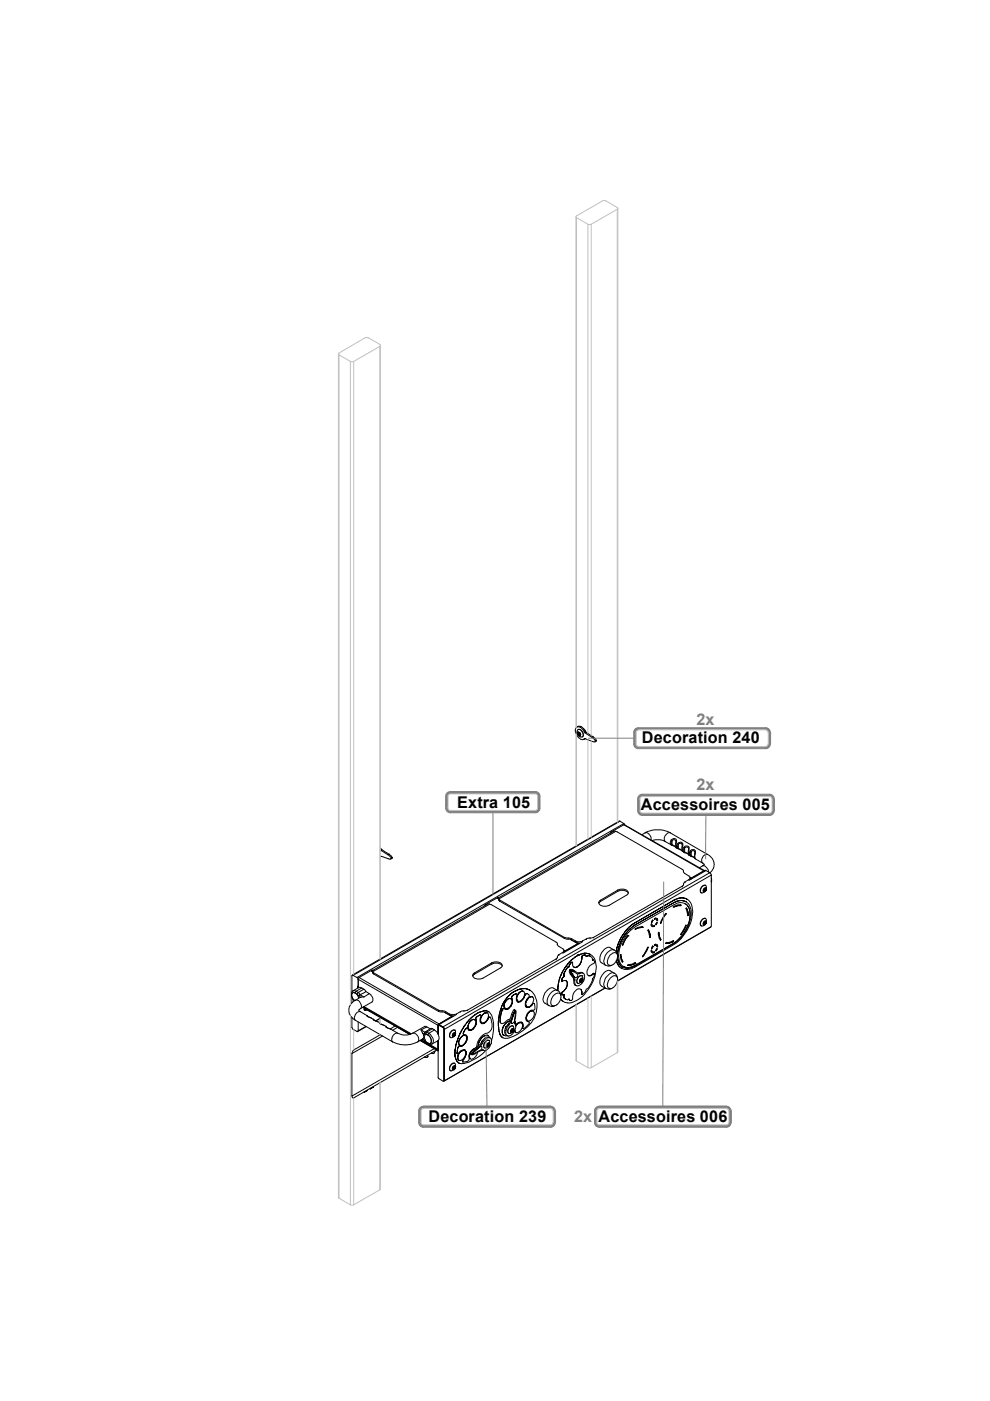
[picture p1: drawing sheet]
<svg xmlns="http://www.w3.org/2000/svg" width="210mm" height="297mm" viewBox="0 0 210 297" stroke-linecap="round" stroke-linejoin="round" font-family="sans-serif">
<defs><g id="words">
<g font-size="3.4" fill="#808080">
<text x="147.7" y="153.7">2x</text>
<text x="147.6" y="167.4">2x</text>
<text x="121.7" y="238">2x</text>
</g>
<g font-size="3.4">
<text x="136.1" y="157.5">Decoration 240</text>
<text x="96.9" y="171.3">Extra 105</text>
<text x="135.9" y="171.8">Accessoires 005</text>
<text x="90.8" y="238">Decoration 239</text>
<text x="126.9" y="238">Accessoires 006</text>
</g>
</g></defs>
<!-- layer: Layer 1 -->
<g fill="none" stroke="#000" stroke-width=".21">
<path d="M122.4 155.4v-.3a.51 .51 0 0 1 .5-.5 .51 .51 0 0 1 .5 .5 .61 .61 0 0 1 .3 .7 .61 .61 0 0 1-.6 .5l-.4-.3M122.4 155.4a.32 .32 0 0 1 .3-.2 .32 .32 0 0 1 .3 .4l.1 .4h-.4M122.4 155.4l.3 .6M122.4 155.4a.37 .37 0 0 1 .5 .1 .37 .37 0 0 1-.1 .5l-.2-.2zM122.5 155.3l.1 .5 .3 .2M122.5 155.3a.41 .41 0 0 1 .4 .2 .41 .41 0 0 1 0 .4h-.1a.45 .45 0 0 1-.3-.6zM122.6 154.7a1.04 1.04 0 0 1 .9 1.5l-.1 .1M122.6 155.5h.1M122.6 155.5v.1M122.6 155.6h.1M122.6 155.6l.1 .1M122.6 155.5l.1 .1"/>
<path d="M122.7 155.8h.1M122.7 155.5h.1M122.7 155.7h.1M122.7 155.6v.1M122.7 155.7v.1M122.7 155.6h.1M122.7 155.7h.2M122.7 155.4h.1M122.7 155.4l.1 .2M122.7 155.4v.1M122.7 155.4v.2M122.7 155.5l.1 .1"/>
<path d="M122.8 155.7h-.1M122.8 155.8h.1M122.8 155.6l.1 .2M122.8 155.8h-.1M122.8 155.7v.1M122.8 155.6l-.1 .2M122.8 155.6l-.1 .1 .1-.1M122.8 155.7h.1M122.8 155.6h.1M122.9 155.8h.1M122.9 155.7v.1M122.9 155.7h.1"/>
<path d="M123 154.2a.82 .82 0 0 0-1 .3 .82 .82 0 0 0 .1 1 1.66 1.66 0 0 0 1.7 1.3l.1-.2M123 154.2l.9 .9M123.2 154h-.6l-.3 .2M123.2 154l-.2 .2M123.2 154l.5 .4 .4 .6M123.8 154.5l.3 .6M123.9 155.1l.1 .3M123.9 156.6h.1M124 155.4l1.5 1M124 156.6l-.2 .2M124.1 155l-.2 .1M124.1 155l.2 .2"/>
<path d="M124.3 155.2l-.3 .2M124.3 155.2l1.5 1.1M125.5 156.4l.7 .7a.65 .65 0 0 1-.9 0l-1.4-.5M125.8 156.3l-.3 .1M125.8 156.3l.6 .7M126.4 157l-.2 .3M126.4 157l-.2 .1 .2-.1M80.6 179.8l.2 .1-.2 .1M80.8 179.9l.2 .2M129.6 176.4l.1 .1M129.6 176.4l-.2 .2M130.6 176.3l14.1 8 .1 .2 .3 .7 1 .5a.41 .41 0 0 1 .2 .4 .41 .41 0 0 1-.3 .4"/>
<path d="M130.6 176.3l-24.9 14.3M130.6 176.3h-.6l-24.5 14.2 .2 .1M131.4 174.1l-56.7 32.6M131.4 174.1l-56.5 32.7M131.4 174.1l.9 .5M132.3 174.9l.1-.1 17 9.8M132.3 174.6l.2 .3M132.3 174.6l-56.6 32.6M132.3 174.9l16.9 9.7M132.3 174.9l-2.7 1.5M136.8 176.6a1.17 1.17 0 0 1 1.2 1.3v.2M136.8 176.6a5.9 5.9 0 0 1 5.3 0"/>
<path d="M136.8 176.6l-.7 .4M138.2 178.2a3.5 3.5 0 0 1 2.8 .2M141 178.4l1.4 .8M142.1 176.6a1.28 1.28 0 0 0-1.3 1.4l.2 .4M142.1 176.6l7.9 4.6M142.3 178.1a.61 .61 0 0 1 .9-.3 .61 .61 0 0 1 .2 .9v1.1M142.3 178.1a.76 .76 0 0 0 0 1M142.3 178.1l.2 .1a.47 .47 0 0 1 .6-.1 .47 .47 0 0 1 .2 .6M142.3 179.1h.2l-.2-.4 .2-.5v.9l.8 .4M142.3 179.1l.1 .1M142.4 179.2l.9 .4M143.3 178.7v.9l.1 .2"/>
<path d="M143.3 178.7h.1M143.3 179.7l.1 .1M143.4 179.8h.1M143.4 179.8l.4 .1M143.7 178.9a.63 .63 0 0 0 0 1M143.7 178.9l.1 .1a.5 .5 0 0 1 .6-.2 .5 .5 0 0 1 .3 .6M143.7 179.9l.1-.1-.2-.4 .2-.4v.8l.8 .5M143.7 179.9h.1M143.7 178.9a.62 .62 0 0 1 .9-.2 .62 .62 0 0 1 .1 .9v.9M143.8 179.9l.8 .4M144.7 179.4l-.1 .9 .2 .2M144.7 179.4h.1"/>
<path d="M145 179.6a.7 .7 0 0 0 0 1.1M145 179.6l.1 .2a.52 .52 0 0 1 .7-.2 .52 .52 0 0 1 .2 .7M145 179.6a.64 .64 0 0 1 1-.1 .64 .64 0 0 1 0 .9v.9M80.6 180.2l.2 .1M80.7 181.5l1.7 .6a.29 .29 0 0 0 .3 .1 .29 .29 0 0 0 .2-.2M80.8 181.5l-.2 .2M80.8 180.3l1.4 .9M81 180.1l-.2 .2M81 180.1l1.5 1M82.2 181.2l.6 .5 .1 .3M82.5 181.1l.7 .7-.3 .3M82.5 181.1l-.3 .1"/>
<path d="M82.9 182l.3-.2-.3 .2M102.9 191.8l.1 .1M102.9 191.8l-.2 .3M103.8 191.7l14.1 8.1 .2 .1 .3 .7 .9 .6a.41 .41 0 0 1 .3 .3 .41 .41 0 0 1-.3 .4M103.8 191.7l-24.8 14.3M103.8 191.7l-.5 .1-24.6 14.1 .3 .1M105.5 190.3h.2M105.5 190.3l.2 .1M105.5 190.3l-2.6 1.5M105.7 190.6l.2 .2M105.7 190.6l.2 .5M105.9 190.8v.3"/>
<path d="M105.9 191.1l13.7 7.8M105.9 190.8l13.7 7.9M119.6 198.9l1.6 .4M119.6 198.7l1.6 .4M119.6 198.7v.2M120.5 198.9v.2M121 199.2l1.6 .9M121.2 199.3l.8 .5M121.2 199.1l.8 .4M121.2 199.1v.2M122 199.8l.8 .1-3.2 1.9M122 199.5a1.49 1.49 0 0 0 1.5 0"/>
<path d="M122 199.5v.3M122.4 199.9l.2 .1M123.4 199.8l-4 2.2M123.5 199.5v.2M124.3 199.1v.1M124.3 199.1l-.8 .4M125.1 198.9v.2M125.9 198.7l-1.6 .4M125.9 198.7v.2M127.3 190.9v.2M127.3 191.1l-.3 .4M131 189l-3.7 2.1"/>
<path d="M131 188.7l-3.7 2.2M131 188.7v.3M131 188.7l.4-.1a1.34 1.34 0 0 1 1.8 .7l-.2 .4-3.8 2.2a1.51 1.51 0 0 1-2.3-.6l.4-.4M131 189a1.73 1.73 0 0 1 2.2 .4M131.3 199.6l-.2 .5zM131.3 199.6l.2-.5-.2 .5M131.8 198.6l-.3 .5zM131.8 198.6l.3-.4-.3 .5M132 198.9l-.8 1.9zM132.3 198.5l-.3 .4 .3-.4M132.4 197.7l-.3 .5zM132.7 197.3l-.3 .4z"/>
<path d="M133 196.9l-.3 .4zM133.1 198.3l.1 .1-.1-.1M133.1 198.3l-1.1 2M133.2 198.4l-.7 .9-.4 1M133.2 198.4h.1M133.2 198.4l-1.2 1.9M133.2 197.3l-.9 1.2zM133.4 196.5l-.4 .4M133.4 196.5l.5-.3zM133.5 196.5l-.4 .4M133.5 197l.8-.7zM133.5 197l-.3 .3 .4-.3"/>
<path d="M133.8 196.2l.4-.3-.3 .3M134.2 195.9l.4-.2zM134.3 196.3l.3-.2zM134.6 196.1l8.3-4.7-8.3 4.7M134.6 195.7l8.3-4.8zM136.2 196.6h-.5l-1 .4M136.2 196.6h.1M136.3 196.5l-1 .1-.6 .3v.2l.8-.4 .7-.1M136.3 196.5l-.1 .1 .1-.1M137.4 197.2l.3 .4 .2 1.1v-.6l-.4-.9-.1 .1 .3 1.5M137.9 198.7l-.2 .1 .2-.1M138.1 195.5h.1z"/>
<path d="M138.1 195.9l.1 .2v-.2h-.2l.1 .4M138.2 196.1l-.1 .2 .1-.2M138.4 195.1v.1zM138.4 195.1l-.3 .4M138.4 195.1l-.2 .4 .2-.3M138.7 196.2v.2M138.7 196.4l-.3 .1 .3-.1M138.7 196.4v-.2l-.3 .1v.2M139 194.8h.1M139.1 194.6l-.1 .2 .1-.1h-.2l-.2 .2 .3-.1-.3 .1M139.3 194.8l-.1 .1 .1 .3 .1-.1-.1 .1M139.3 195.6l-.2 .2v.3"/>
<path d="M139.3 195.6l-.2 .5zM139.4 195.1l-.1-.3 .1 .3M139.7 197.7l-.1 .4 .4 1.3 .1-.2-.1 .1M140 195.7h.1zM140.1 199.2l-.4-1.5 .2 1.1 .2 .4M141.2 193.7l-1.2 2M141.2 193.7v.1zM141.2 193.7l-1.1 2M141.2 193.8l-.8 1.2-.3 .7M142.7 192.4l.8-.3 .8-.1h-.5zM142.7 199.4l-.7 .4h-.8v.2M142.7 199.4v.2z"/>
<path d="M142.7 199.6l-.8 .3-.7 .1h.5l1-.4M142.9 191.4l.3-.2zM142.9 190.9l.3-.2zM143.1 199.8l-8.4 4.9M143.5 191.1l.4-.1-.7 .2M143.5 191.1l-.4 .1M143.6 190.5l-.4 .2M143.9 191l.4-.1zM144 190.4l-.8 .3M144.2 190.9h.4h-.3M144.3 192h.1M144.3 191.8v.2v-.2"/>
<path d="M144.3 191.8l-1.3 .3-.3 .3M144.3 190.4l-.7 .1M144.4 190.4h.3h-.7M144.6 190.9l.3 .1zM144.7 180.5h.1M144.7 187.9l-18.8 10.8M144.7 187.9v.2M144.7 190.4h.3zM144.8 180.5l.3 .3M144.8 191l.4 .1-.3-.1M144.9 184.7v.2M144.9 187.5v.1"/>
<path d="M145 180.7l.2-.1-.2-.5 .2-.3v.8l.7 .4M145 190.4l.4 .1zM145 180.7l.1 .1M145.1 180.8l.9 .4M145.2 187l-.5 .9M145.2 187v.2M145.3 191.6l.2 .2M145.3 191.6a3.2 3.2 0 0 1 .9 3.6l-.1 .4a7.8 7.8 0 0 1-3.3 4.4l-8.1 4.6a2.48 2.48 0 0 1-2.5 .3M145.3 191.6a2.3 2.3 0 0 0-2.4 .2l-8.3 4.8a7.4 7.4 0 0 0-3.3 6.8l.3 .9 .8 .7M145.5 192.5l.2 .5 .2 1.1v-.9l-.4-.7-.1 .1 .4 1.6M145.5 196.2l-1.2 2 .7-1 .5-1-.1-.1-1.1 2.1M145.5 191.2l-.3-.1a3.1 3.1 0 0 1 1.3 3.4 8.6 8.6 0 0 1-3.6 5.6l-8.3 4.8a2.32 2.32 0 0 1-3.2-.4l.6 .6"/>
<path d="M145.5 197a8.6 8.6 0 0 1-2.3 2.8M145.5 191.8l.4 .4M145.7 190.7l-.3-.2a2.82 2.82 0 0 1 1.4 3.3 9 9 0 0 1-3.9 6.5l-8.3 4.8a2.83 2.83 0 0 1-3.1 0l.3 .2M145.8 194.2l.1-.1zM145.9 192.2a4.7 4.7 0 0 1 0 3.9M145.9 196.1l-.4 .8M146 180.3l-.1 .7 .2 .3M146 180.3h.1M146 181.2l.1 .1M146 181.3h.1M146 186.5l-.8 .5M146 186.5v.2"/>
<path d="M146.1 181.3l.4 .2M146.3 186.4h.1M146.3 186.1v.3M146.3 186l.3 .2M146.4 180.4l.2 .2a.44 .44 0 0 1 .6-.2 .44 .44 0 0 1 .1 .6M146.4 180.4a.66 .66 0 0 0 .1 1.1l-.1-.7 .2-.2v.8l.7 .4M146.4 181.5h.1M146.4 180.4a.58 .58 0 0 1 .8-.2 .58 .58 0 0 1 .1 .8M146.5 181.5l.8 .4M146.6 186.2l-.2 .1M147.3 181v.8l.1 .3M147.4 181v1"/>
<path d="M147.4 182h.1M147.4 182v.1M147.4 182.1l1.6 .9M149 183l.3 .3M149 183.6l-.7 .4M149 183.6a1.41 1.41 0 0 1 1.2 1.3M149.2 195.6l.3-.2a.3 .3 0 0 1 .1 .4 .3 .3 0 0 1-.4 .1zM149.2 184.6h.2M149.2 184.6l-2.6 1.6M149.3 188.6l.1 .1M149.3 195.6l.1 .2M149.3 195.6h.1"/>
<path d="M149.3 188.6h.1M149.3 188.9h.1M149.3 195.9h.1M149.3 195.6l.1 .1M149.3 188.5l.2-.2a.35 .35 0 0 1 .1 .5 .35 .35 0 0 1-.4 .2zM149.3 188.8h.1M149.3 183.2l-.3 .4M149.3 188.8v.1M149.3 188.5l.1-.2a.27 .27 0 0 1 .3 .2 .27 .27 0 0 1-.1 .3l-.4 .2-.1-.2zM149.3 195.4l.1-.1a.34 .34 0 0 1 .2 .5 .34 .34 0 0 1-.5 .1zM149.3 188.7v.1M149.3 188.6v.1"/>
<path d="M149.3 195.8h.1M149.3 195.6v.1M149.4 188.7h.1M149.4 188.6l.1 .1zM149.4 188.6v.1M149.4 188.6h.1M149.4 188.8h.1M149.4 188.6l.1 .2M149.4 188.8l-.1 .1M149.4 195.8h.1M149.4 195.6l.1 .2zM149.4 195.7v.1"/>
<path d="M149.4 195.8l-.1 .1M149.4 195.6h.1M149.4 195.7h.1M149.4 195.7l.1 .1M149.4 188.6v.2M149.4 188.7l-.1 .1M149.4 188.8h-.1M149.4 188.6h-.1M149.4 188.8v.1M149.4 195.8v.1M149.4 188.5v.1M149.4 188.6l.1 .2z"/>
<path d="M149.4 188.6h.1zM149.4 195.7l.1 .1-.1-.1M149.4 195.6h.1zM149.4 195.6v.1M149.5 188.7h.1M149.5 195.7h.1M149.5 188.6h-.1M149.5 195.6h-.1M149.5 188.6h.1M149.5 195.6h.1M149.5 188.5h.1M149.5 188.5v.1"/>
<path d="M149.5 188.6v.1M149.5 188.8h.1M149.5 195.4v.1M149.5 195.5h.1M149.5 195.5v.1M149.5 195.6v.2M149.5 195.8h.1M149.5 195.4h.1M149.5 188.7v.1M149.5 188.5h-.1M149.5 188.5l-.1 .1M149.5 195.5l-.1 .1"/>
<path d="M149.6 187.8a.96 .96 0 0 0-.9 .4 .96 .96 0 0 0 0 1.1M149.6 194.7a1.04 1.04 0 0 0-.9 1.6M149.7 184.6l-3.5 2M149.7 184.6l.8 .4-56.6 32.7-.8-.5 3.5-2M149.7 188.3l-.1 .5-.4 .2M149.7 195.4l-.1 .5-.4 .2M149.7 184.6l-.2-.1-3.2 1.9M149.8 188.5l-.1-.1a.39 .39 0 0 0-.5-.1 .39 .39 0 0 0-.1 .5l.1 .4 .2-.1M149.8 188.5v-.4a.49 .49 0 0 0-.4-.4 .49 .49 0 0 0-.6 .3 .9 .9 0 0 0 0 1.3l.6-.2M149.8 188.5l-.4 .6M149.8 195.5a.32 .32 0 0 0-.4-.3 .32 .32 0 0 0-.2 .4l-.1 .5h.3M149.8 195.5v-.3a.48 .48 0 0 0-.4-.5 .48 .48 0 0 0-.6 .4 .84 .84 0 0 0 0 1.2l.6-.2"/>
<path d="M149.8 195.5l-.4 .6M150 181.2a1.22 1.22 0 0 0-1 1.8M150 181.2a2.3 2.3 0 0 1 .5 3.9M150.5 185l.3 .5M150.7 196.5l-19.8 11.5M150.8 186.5v.4M150.8 186.1v1M74.6 215.8v2.1l.3 .3 .9 .5 .1-.1M74.6 211.6v1M74.8 210.1a1.43 1.43 0 0 0 .3 2.1M74.8 210.1l.7 .1M74.9 206.8l-.3 .1v3.4"/>
<path d="M74.9 206.8l.8 .4M75.3 210.6a.55 .55 0 0 0-.7 .1 .55 .55 0 0 0 0 .7l.6 .7-.1-.1a1.12 1.12 0 0 1-.3-1.5 1.14 1.14 0 0 1 1.2 1.1M75.3 210.6l.5 .2M75.4 212.1a1.22 1.22 0 0 1 1.2 1.6l-.2 .2M75.4 212.1a2.32 2.32 0 0 0-1.4 2.1 2.32 2.32 0 0 0 1.4 2.1M75.4 216.3l7.8 4.6M75.5 210.2l-.2 .4M75.7 207.2l.2 .4M75.8 210.6a.34 .34 0 0 1 .5 .1 .34 .34 0 0 1-.3 .5l-.2-.4zM75.9 207.6v1.8M75.9 216.6v2M75.9 207.6l17 9.8"/>
<path d="M76 209.4l-1.2 .7M76 209.4l.7 .1M76 209.4v-.2l-.2-.1v.4M76 211.2l.4 .2M76.1 207.2l17 9.9M76.1 207.2l-.2 .4M76.3 210.9l.9 .5M76.4 211.4h.1M76.4 214.5a1.22 1.22 0 0 0-1 1.8M76.4 213.9h-.1a.25 .25 0 0 0-.2 .3 .25 .25 0 0 0 .2 .2l.1 .1M76.4 211.4l-1 .7M76.4 214.5l1.4 .8"/>
<path d="M76.7 209.5l.5 .2-1.3 .7-.4-.2M76.7 209.5l-1.2 .7M76.9 213.6l10 5.7M77 213.5l9.9 5.8-2.6-1.5-1.1 .6M77 213.5l10.1 5.8M77.2 211.4h-.8M77.2 209.7l.4 .5-1.2 .7M77.2 213.4l10 5.8M77.2 214h.1M77.3 213.8l-.1 .2M77.3 214h.1M77.3 213.9a.23 .23 0 0 0 .1 .3 .23 .23 0 0 0 .3-.2l-.2 .2-.3-.2"/>
<path d="M77.5 213.9h.1M77.5 214h-.1M77.5 214v.1M77.5 213.9l-.2 .1M77.5 214h.1M77.5 213.9v.1M77.5 214.1h.1M77.6 214h.1M77.6 210.2l.7 .5-1.1 .7M77.6 217.6l-1.7 1M77.6 214l-.1 .1M77.7 217.7l-1.8 1"/>
<path d="M77.8 215.3l.2 .3 .7 .3M77.8 215.3l.1 .2M77.9 215.4l.8 .5M77.9 215.4h.1M78.3 210.7l.3 .2a1.19 1.19 0 0 1 .3 1.6l-2.5 1.4M78.7 215.9l.4 .2M78.8 205.7h.2M78.8 205.7l.1 .1M78.8 205.7l-2.7 1.5M79 205.7h.1M79 206l.2 .5M79 206l.2 .2"/>
<path d="M79.1 216.1l.2 .2 .8 .3M79.1 216.1l.1 .2v-.2M79.2 216.2l.9 .4M79.2 206.2v.3M79.2 206.5l13.8 7.9M79.2 206.2l13.8 8M80.1 216.6l.4 .2M80.5 216.8v.2l1 .4M80.5 216.8l.1 .2v-.1M80.6 217l.9 .4M80.6 219.4l-5.6 3.2-.4 .8M80.7 215.8l-1.1 .7"/>
<path d="M80.8 215.8l-1.1 .7M81.2 219.6l-6.6 3.8v9l17.5-10.1-2.9-1.7 3.7 2.1M81.5 217.4l.4 .2M81.9 217.6v.3l.9 .3M81.9 217.6l.1 .2M81.9 217.8l.9 .4M82.8 218.2l1.5 .9M83.8 217.5l-1.1 .7M84.3 219.1a1.22 1.22 0 0 0-1.1 1.8M84.3 219.1a3.5 3.5 0 0 0 3.2 0M87.5 219.1a1.22 1.22 0 0 1 1.1 1.8M89.3 218.4l.3 .7"/>
<path d="M89.3 218.4l.8 .5M89.6 219.1a.84 .84 0 0 1 0 1.2M89.6 219.1l.4 .2M90.1 219.4a1.06 1.06 0 0 1 1.3 1.3 .51 .51 0 0 1-.3 .6 .51 .51 0 0 1-.6-.3l-.3-.3a1.19 1.19 0 0 1-.1-1.3zM90.2 218.8h.3M90.2 218.8l-.2 .1v.4M90.3 219.2l-.1-.1-.2 .2M90.3 219.2l.4 .2M90.5 217.7l-.5-.1-2.5 1.5M90.5 218.8l-.2 .4M90.5 217.7l-1.2 .7M90.5 217.7l.7 .4"/>
<path d="M91.7 218.1l-.4-.1-1.1 .8M91.7 218.1l.4 .3-1.2 .7-.4-.3M91.7 218.1l-1.2 .7M92.1 218.4l.2 .1a1.84 1.84 0 0 1 .6 2.1l-1.3 .7M92.9 217.4l.2-.1 .9 .6 .2 .2v11.1l-.2 .1-1.1-.8v-7.9M92.9 217.4v1.9M93 219.4v-2.1l1.1 .7v11.1l.1 .1M93 214.4l1.5 .3M93 214.2l1.5 .3M93 214.2v.2M93.1 217.2l-.3 .1v1.8M93.1 217.1l-.1 .1"/>
<path d="M93.7 214.3v.3M93.9 217.7l.3 .5M94.2 214.6l1.6 .9M94.5 214.7l.8 .5M94.5 214.5l.8 .5M94.5 214.5v.2M95.3 215.2l.8 .2-3.2 1.8M95.3 215l.5 .1 1-.1M95.3 215v.2M95.6 215.3l.3 .2h-.1M95.8 215.5l-2.7 1.6M96.1 219.6h.1"/>
<path d="M96.1 219.1l.2-.1a.37 .37 0 0 1 .1 .5 .37 .37 0 0 1-.5 .1zM96.1 219.4h.1M96.1 219.3v.1M96.1 219.3h.1M96.1 219.3h.2M96.1 219.4v.2M96.1 219.3l.1 .1M96.2 219.3v.1M96.2 219.4l.1 .1-.2-.1M96.2 219.4h-.1M96.2 219.4h.2zM96.2 219.3l.2 .1z"/>
<path d="M96.2 219.4l-.1 .2M96.2 219.3h.1M96.2 219.4h.1M96.2 219.4l.1 .1M96.2 219.1l.2-.1a.34 .34 0 0 1 .1 .5 .34 .34 0 0 1-.5 .1zM96.3 219.4h.1M96.3 219.5h.1M96.3 219.3h.1M96.3 219.5l-.2 .1M96.3 219.3v.1M96.3 219.3v.1l-.1-.1M96.3 219.3h-.1"/>
<path d="M96.3 219.1h.1M96.3 219.3l.1 .1M96.3 219.1v.2M96.4 218.4a1.02 1.02 0 0 0-.9 1.6M96.4 218.4h.1M96.4 219.1h.1M96.4 219.1v.1M96.4 219.4h.1M96.4 219.4l-.1 .1M96.4 219.2h.1M96.4 219.2l-.1 .1M96.5 219.1v.4l-.4 .3"/>
<path d="M96.6 219.2v-.1a.44 .44 0 0 0-.6 .1 .44 .44 0 0 0 .1 .6h.2M96.6 219.2v-.4a.45 .45 0 0 0-.4-.5 .45 .45 0 0 0-.5 .4 .71 .71 0 0 0-.4 .7 .71 .71 0 0 0 .4 .6l.6-.2M96.6 219.2l-.3 .6M96.8 215v.1M97.3 219.6l-.1 .5zM97.6 214.5v.1M97.6 214.5l-.8 .5M97.7 219.9l.2-.1-.2 .1M97.7 218.7l-.4 .9 .2-.5M97.8 218.6l-.2 .5M97.9 219.8h.1M97.9 218.5l-.1 .2"/>
<path d="M97.9 219.8l.1-.2-.1 .2M97.9 218.5v.1M98 219.6h.2h-.2M98.1 218.1l-.2 .4zM98.2 219.6h.1M98.2 219.1v.2zM98.2 218.9v.2M98.2 219.6l.2-.1zM98.3 219.5h.2h-.1M98.3 219.4l-.1-.1 .2 .1h.3M98.3 218.9l-.1 .2M98.3 218.9h.1"/>
<path d="M98.3 218.8l.3-.5-.3 .6M98.4 217.6l-.3 .5 .3-.4M98.4 214.3v.2M98.5 219.5h.1M98.5 219.5l.1 .1zM98.6 219.5h.1M98.6 219.5v.1M98.7 218.2l-.1 .1zM98.7 219.6a1.37 1.37 0 0 1-.7 2l-.5 .1M98.7 218.2h.1M98.7 217.2l-.3 .5zM98.8 218.1l.1-.1-.1 .1"/>
<path d="M98.9 219.5l-.2-.1 .2 .1M98.9 219.7l.1 .1zM98.9 219.7v-.2l.1 .2M98.9 218h.2h-.2M99 219.9v.6M99 219.9l.1 .3M99.1 218l.3 .4h.4l-.2 .1M99.1 219.9h.1M99.1 216.7l-.4 .5zM99.1 214.2l-1.5 .3M99.1 214.2v.1M99.2 217.8l.1 .1z"/>
<path d="M99.2 217.6l.1 .2M99.2 217.7v.1M99.3 218v.2M99.3 218h.1M99.3 217.4v.3M99.3 217.5v-.3v.4M99.3 218.2h.1M99.3 218v.1M99.3 217.2l.1-.2-.1 .2M99.4 218.2h.1M99.4 217l.1-.2-.1 .2M99.4 218.4h.2"/>
<path d="M99.4 216.3l-.3 .4zM99.6 216.6l-.1 .2 .1-.2M99.8 216.5l-.1 .1zM99.8 216.5l.1-.2-.1 .2M99.8 218.4h.2h-.2M99.8 215.9l-.4 .4zM99.8 215.9l.4-.4zM99.9 216.3l.2-.1-.2 .1M100 218.4l.1-.1-.1 .1M100.1 216.2l.2-.1-.2 .1M100.3 218.2l-.2 .1zM100.3 218.2l.2-.2-.2 .2"/>
<path d="M100.4 216.1h-.1h.2M100.5 216.1l.1 .1M100.5 218h.1M100.6 217.9h.1M100.5 217.9l.1-.2v.2M100.6 216.1v.1M100.6 206.3v.3M100.6 206.6l-.3 .3M100.6 217.7l.2-.2-.2 .2M100.6 215.2l.4-.3zM100.6 215.3l-.4 .3M100.6 215.2l-.4 .3"/>
<path d="M100.7 216.2a1.48 1.48 0 0 1-1.2 2.1l-.1-.1M100.9 216.2h.1M100.8 215.9v.2zM100.8 216.2h.1M100.8 216.2v-.1v.1M100.8 215.9l.2-.2-.1 .2M100.9 217.2l-.1 .3zM100.9 217.2l.1-.1-.1 .2M101 217.1h.1M101 216.9v.1zM101 216.6v.3M101 216.6l-.1-.3 .1 .7"/>
<path d="M101.1 215.6l.4-.3-.3 .3M101.2 215.5l-.2 .2v-.1M101.5 215.3l.3-.1zM101.7 215.2h.1M101.8 214.6l-.8 .3 .4-.2M101.8 214.6l.4-.2zM101.9 214.6l-.5 .1M101.9 216.5v.1zM101.9 216.1v.2zM101.9 216.5v-.2v.2M101.9 216.3h.1M101.9 216.1h.1"/>
<path d="M101.9 215.2l.1 .1-.1 .3a1.12 1.12 0 0 0 .2 1.4h-.1M101.9 216v-.2v.2M101.9 215.8h.1M102 215.6h.1M102 216.7l.1 .1zM102 216.7l-.1-.1 .1 .2M102 215.6v.2zM102 215.6l.1-.2-.1 .2M102.2 217h.1M102.1 215.4h.1M102.2 215.4v-.1v.1M102.2 217h.2"/>
<path d="M102.2 215.3h.1M102.4 215.1l-.1 .1 .3-.3-.2 .2M102.4 219.8l.2-.2zM102.6 214.9l.1-.1-.1 .1M102.6 216.9l-.4 .1M102.6 214.3l-.4 .1 .7-.1M102.7 216.9l.1-.1zM102.7 214.8h.1M102.7 216.9l-.3 .1M102.8 216.8l.2-.1zM102.8 219.6h-.2M102.8 214.8h.1"/>
<path d="M102.9 214.7l-.2 .1M102.9 219.6l.2-.1-.5 .2M102.9 214.7h.2l-.3 .1M102.9 216.7l.3-.2-.2 .2M102.9 214.3l.4 .1zM103 214.3l-.4 .1M103.1 219.5h.2zM103.1 214.7h.1h-.1M103.2 214.7h.1h-.1M103.2 216.5l.2-.3-.2 .3M103.3 219.5h.1h-.1M103.3 214.7a1.36 1.36 0 0 1-.4 1.9l-.5 .3-.3-.1"/>
<path d="M103.3 214.4l.3 .1zM103.4 219.6l.4 .4M103.4 216v.2zM103.4 216h.1M103.5 215.9h.1M103.5 215.9l.1-.1-.1 .1M103.6 215.8l.2-.1-.2 .1M103.6 214.6v-.1a2.91 2.91 0 0 1 1 2.5v1.2l-.4 2.4M103.8 215.7l.1-.1-.1 .1M103.9 215.6a2.77 2.77 0 0 1-.1 3.1l-.2 .2a3.8 3.8 0 0 0-2.6 3.1 2.27 2.27 0 0 0-1.5 2.4v.1a.63 .63 0 0 1-.6 .6h-.8M104.3 204.4a1.73 1.73 0 0 1 2.2 .4M104.3 204.4l-3.7 2.2"/>
<path d="M104.3 204.1l-3.7 2.2M104.3 204.1v.3M104.3 204.1l.3-.1a1.34 1.34 0 0 1 1.9 .8l-.3 .4-3.8 2.2a1.51 1.51 0 0 1-2.2-.7l.4-.4M105.7 217v.5zM105.7 216.6v.4zM105.7 216.1v.5zM105.7 217.9l.2 .8M105.7 217.9v-.4l.1 .8M105.7 218.3l.1 .4M105.8 218.7l.1 .3zM105.8 215.7l-.1 .4zM105.9 215.2l-.1 .5z"/>
<path d="M105.9 219l.1 .3zM105.9 214.7v.5zM106 216.5v.1zM106 219.3h.1M106 216.5v-.7v.7M106 219.4h.1M106 214.3l-.1 .4M106.1 219.6l.2 .2zM106.1 219.6l-.1-.2 .2 .2M106.1 216.8l-.1-.2 .2 .3M106.1 215.8l.1-.6-.1 .7M106.1 214.3l.1-.4-.2 .8"/>
<path d="M106.2 215.2l.1-.5-.1 .5M106.3 219.8l.1 .1zM106.3 214.7l.1-.4-.1 .4M106.4 213.4l-.2 .5zM106.4 214.1v.2zM106.5 214.2h.1M106.4 214.1h.1M106.5 218.4l.2 1zM106.6 213l-.2 .4zM106.6 218l-.1 .4 .1-.4M106.6 213.9l-.1 .2zM106.6 219.4l.1 .1v-.1"/>
<path d="M106.7 217.7l-.1 .3 .1-.2M106.7 213.9l.1-.1-.2 .2M106.7 213.8l-.1 .1M106.7 219.4v.1M106.7 212.6l-.1 .4zM106.7 212.5v.1zM106.7 212.5l.2-.1-.1 .1M106.8 217.5l-.1 .3zM106.9 213.5v.1zM106.9 213.3v.2M106.9 219.5l.5 .1M106.9 213.3h.1"/>
<path d="M106.9 213.2v.1M106.9 213v.1M106.9 217.4v.1M107 213.7h.1M106.9 213.7h.1M106.9 213.8h-.1l.5 .2-.2-.1M107.1 218.4l.2 .2M107.1 217.2l-.2 .3zM107.1 213.8h.1M107.1 218.4l-.1 .2a.91 .91 0 0 0 .5 1M107.1 212.5l-.2 .6zM107.1 212l-.2 .4z"/>
<path d="M107.1 212l.3-.4-.3 .5M107.3 217.7v.1M107.3 212.2l.1-.1zM107.3 212.2l-.2 .3 .2-.2M107.3 214h.1h-.1M107.3 216.9l.2-.2zM107.3 216.9l-.2 .3 .2-.3M107.4 219.6h.1M107.4 214l.2-.1-.2 .1M107.6 217.4l-.5 .7M107.6 211.9l.2-.1zM107.6 211.9l-.2 .2 .2-.2"/>
<path d="M107.7 213.9h.1M107.7 217.2l.2 .1M107.7 217.2l-.5 .7-.1 .5M107.8 216.5h.2zM107.8 216.5l-.3 .2 .3-.1M107.8 213.9l.2-.2-.2 .2M107.8 211.2l-.4 .4zM107.8 211.2l.4-.4zM107.9 217l.2 .1M107.9 217.3l-.6 1.3M107.9 217l-.2 .2M107.9 211.7h.3z"/>
<path d="M107.9 211.7l-.1 .1h.1M108 216.5h.1M108 213.7l.3-.4-.3 .4M108.1 217.1l-.2 .2M108.1 216.1l-.7 .3a1.15 1.15 0 0 1-1.2 .5l-.2-.1M108.2 210.8l.4-.3zM108.3 213.3h.1M108.3 211.7v.1M108.3 211.8v-.1a1.35 1.35 0 0 1-.5 2l-.2 .2-.5-.2M108.3 213.3l.2-.3-.2 .3M108.3 213.2v.1M108.4 218.4l.2-.2a.3 .3 0 0 1 .2 .4 .3 .3 0 0 1-.5 .1z"/>
<path d="M108.4 218.6h.1M108.5 216.5h.1M108.4 216.5l.1-.3v.3M108.4 216.8v.1zM108.4 216.6v.2zM108.4 216.6h.1M108.5 218.2l.2-.1a.36 .36 0 0 1 .1 .5 .36 .36 0 0 1-.5 .1zM108.5 218.5v.2M108.5 211.4v.2zM108.5 218.5l-.1 .1M108.5 218.5h.1M108.5 218.5l.1 .1-.1-.1"/>
<path d="M108.5 218.5v.1M108.5 213l.1-.2-.1 .2M108.5 211.7v-.1v.1M108.5 211.4l.1-.2-.1 .2M108.5 218.4h.1M108.5 218.6h.1M108.5 218.4h.3M108.5 218.4l.1 .2-.1-.1M108.5 218.7h.1M108.5 211.8h.1M108.5 211.7h.1M108.5 218.4v.1"/>
<path d="M108.5 218.6v.1M108.5 215.1h.2M108.5 215.1l-.6 1.9M108.6 218.6h.1M108.6 218.4h.1M108.6 218.7h.1M108.6 218.3h.1M108.6 218.4h.2M108.6 212.8v-.3v.3M108.6 218.3v.1M108.6 218.7h-.1M108.6 218.3l-.1 .1"/>
<path d="M108.6 218.6l-.1 .1M108.6 210.5l.4-.3zM108.6 215.9l-.1 .3zM108.6 215.9h.1M108.6 211.9v.4M108.6 211.1v.1zM108.6 218.2h.1M108.6 218.6v.1M108.6 218.2v.2M108.6 218.5h.1M108.6 215.8h.1M108.6 212.3v.2z"/>
<path d="M108.6 211.9l-.1-.1 .1 .4M108.6 211.1l.3-.2-.2 .2M108.6 218.2v.1M108.7 218.5h.1M108.7 215.1l-.6 2M108.7 215.4v.2zM108.7 215.4l.1-.1v.1M108.7 218.4h.1M108.7 215.1l.2-.5a.31 .31 0 0 1 .2-.3 .31 .31 0 0 1 .3 .1l-.3 2.5a1.98 1.98 0 0 1-1.3 2.8l-.4-.2-.1-.2v-.7M108.7 215.6l-.1 .2zM108.8 217.5a1.04 1.04 0 0 0-1 1.6h.1M108.8 218.4h.1"/>
<path d="M108.8 218.4v.1M108.8 218.5l-.2 .1M108.8 215.3h.1M108.8 215.2h.1M108.8 218.2v.5l-.3 .2M108.9 215l-.1 .1zM108.9 210.9l.4-.2-.4 .2M109 214.7l-.1 .3zM109 214.7l.1-.1-.1 .2M109 210.2l.4-.2-.4 .2M109 218.3a.32 .32 0 0 0-.4-.3 .32 .32 0 0 0-.3 .4v.5h.3M109 218.3v-.3a.48 .48 0 0 0-.4-.5 .48 .48 0 0 0-.6 .4 .84 .84 0 0 0-.1 1.2l.7-.2"/>
<path d="M109 218.3l-.4 .6M109 214.1l-.2 .1-.3 .9M109 214.1l.2 .1-.2-.1M109 214.1l.3 .1M109.1 214.6h.1M109.1 218.6h.1M109.2 214.5h.1M109.2 218.7h.1M109.2 218.6v.1M109.3 217h.1M109.2 214.5v1.2a1.21 1.21 0 0 1-.6 1.3l-.2-.1 .1 .1M109.2 218.8h.1"/>
<path d="M109.2 218.7v.1M109.2 216.8l.1 .2zM109.2 216.7v-.2v.4M109.2 216.6v.2M109.2 216.9v.1M109.3 218.9h.1M109.3 217.1h.1M109.3 210.7h.1M109.3 217.5v.1M109.4 210.7h.1M109.4 217.4l-.1 .1 .2-.1M109.4 210l.4-.1z"/>
<path d="M109.5 210.7l.1 .4a.9 .9 0 0 0 .3 1.4l-.2-.1M109.5 211.9l.2 .2zM109.5 211.4v.1zM109.5 211.9v-.3l.1 .3M109.5 211.6v-.1v.1M109.5 211.4l.1-.1v.1M109.5 217.2l-.1 .2zM109.6 217.2h.1M109.6 211.3l.1-.2-.1 .2M109.7 217.1l.1-.1zM109.7 217.1h.1M109.7 210.9v.2z"/>
<path d="M109.7 212.2h.1M109.8 217h.1M109.8 210.8l-.1 .1M109.9 210.8v-.1l-.1 .2M109.9 212.5h.1M109.9 210.7l.1-.1-.1 .1M109.9 216.9l-.1 .1 .2-.1M109.9 212.5l.2-.1-.2 .1M109.9 216.9l.2-.1zM110 210.6h.1M110.1 212.4l.2-.1zM110.2 209.7h.4z"/>
<path d="M110.2 210.4l-.2 .2M110.2 216.8h.2zM110.2 216.8h.1M110.2 209.7l-.4 .2 .4-.2M110.3 210.3l.2-.1zM110.3 210.3l-.3 .3M110.4 210.3l-.2 .1M110.4 212.3h-.1M110.4 216.8h.1M110.6 216.8l.1 .2a1.44 1.44 0 0 1-.9 1.9h-.5M110.6 212.1l-.3 .3M110.6 216.7l.1 .1a1.11 1.11 0 0 0-1.2 .3l-.2-.1"/>
<path d="M110.6 210.1h.1zM110.6 210.1l-.1 .1h.2M110.7 216.8l.1 .2-.1-.2M110.8 217l.1 .7zM110.8 217.7h.1M110.8 210.1l.1 .1M110.8 211.9l-.4 .4M110.9 210.2l-.1-.1a1.16 1.16 0 0 1-.1 1.8 .77 .77 0 0 1-1 .3l.1 .1M110.9 209.6l-.3 .1M111 211.6l-.4 .5M111 209.6h.3l-.7 .1M111.1 211.4l-.3 .5"/>
<path d="M111.2 211.4l-.1 .2M111.2 211.3h.1M111.3 211.1l-.1 .2M111.3 211.1h.1M111.3 210.9v.1M111.3 209.6l.4 .1zM111.4 212.6v.2l.1-.2M111.4 212.8l.1 .3zM111.4 213.1h.1M111.4 213.2h.1M111.4 210.7h.3zM111.4 210.7l-.1 .4"/>
<path d="M111.5 213.3h.1M111.5 210.7l-.1 .2M111.5 212.4l-.1 .2 .2-.2M111.6 213.3h.1M111.6 216v.1M111.6 215.9h.1M111.6 215.8h.1M111.6 215.8v-.2v.2M111.7 216.3h.1M111.6 215.4v.2zM111.6 216.1v.1zM111.6 216v-.1v.2"/>
<path d="M111.6 212.2l-.1 .2zM111.8 212h.1M111.7 216.2v.1M111.7 209.7l.3 .1zM111.8 211.9v-.1v.1M111.8 212l-.2 .2 .1-.1M111.8 215.2l-.2 .2M111.8 216.6h.2zM111.8 216.6h.1M111.8 215l-.1 .4M111.8 211.8l.3-.2-.2 .2M111.8 210.7h-.1l.4 .2a.6 .6 0 0 1-.3 .9 1.57 1.57 0 0 0-.2 1.7l.2 .1-.2-.1"/>
<path d="M111.9 211.8h.1M112 213.6l.5-.3zM112 213.6h-.2h.2M112 214.8l-.2 .5M112 216.6h.1M112.1 211.6h.1M112.2 211.5h.1M112.1 214.6l-.2 .4M112.1 214.7l.2-.2-.3 .3M112.1 216.6h-.1l.2 .4-.4 .4-.7 .7-.3-.1v-.2v.2M112.3 214.5l.1-.1-.1 .1M112.3 211.4h-.1"/>
<path d="M112.3 209.9l-.3-.1a3.6 3.6 0 0 1 1.8 4.2 6.7 6.7 0 0 1-3.8 5.1l-1.1 .6a2.41 2.41 0 0 1-2.5 .2l.2 .1M112.5 214.4h.1M112.4 211.4l.1-.1-.3 .2M112.5 211.3h.1M112.6 214.4h.1M112.6 214.3h.1M112.6 211.3h.1M112.6 211.3h.2zM112.6 214.3v.1M112.7 214.3h.1M112.8 214.3h.1h-.1M112.8 213.1l-.3 .2 .2-.1"/>
<path d="M112.8 213l-.1 .1zM112.8 211.3l.2 .1-.2-.1M112.9 214.3l.1 .1-.1-.1M113 211.4a1.52 1.52 0 0 1-1.2 2.1l-.2-.2 .1 .1M113 212.8l.2-.1zM113 212.8l-.1 .1 .1-.1M113 214.4a1.4 1.4 0 0 1-1.1 2.1l-.1-.1M113.3 212.8l-.1-.1 .1 .1 .1 .5-.1 .8a1.69 1.69 0 0 0-1.6 2.4h.1M117.1 213.2h.1M117.9 203.3l-18.8 10.9M117.9 203.3v.2M118.2 200.1v.2"/>
<path d="M118.2 202.9v.2M118.2 209.9l.1 .1zM118.2 210l-.8-.5a1.72 1.72 0 0 0-2 1.3 1.3 1.3 0 0 0 .2 1.9l.8 .5M118.2 209.6v.3M118.3 209.6v-.4v.7M118.4 208.7l-.1 .5zM118.4 208.2v.5zM118.5 202.4l-.6 .9M118.5 202.4v.2M118.6 207.7l-.2 .5M118.6 210.6h.1M118.6 207.7l.1-.5-.2 1"/>
<path d="M118.9 206.7l-.2 .5zM118.9 206.7l.3-.5-.2 .5M118.9 211.1a1.17 1.17 0 0 0-.9-1.1 1.17 1.17 0 0 0-1.3 .6 1.88 1.88 0 0 0-.3 2.6 1.14 1.14 0 0 0 1.3 0M118.9 211.5a.76 .76 0 0 0-.4-.9 .76 .76 0 0 0-1 .3 1.7 1.7 0 0 0-.4 2.3 1.49 1.49 0 0 0 1.7-1.3l.1-.4M118.9 211.9l.5 .4M119 211.9l-.1-.1 .3 .4M119.1 207.8h.1M119.1 210.6h.1M119.1 210.6v.1zM119.1 210.7h.1M119.1 207.6v.2l.1-.2M119.2 210.4h.1"/>
<path d="M119.1 210.4h.1M119.2 210.9h.1M119.1 210.9h.1M119.1 207.7v.1M119.1 207.8v.1M119.2 207.4l-.1 .2 .2-.2M119.3 210.3l.1-.1zM119.3 210.3h.1M119.3 210.9h.3M119.3 201.9l-.8 .5M119.3 201.9v.2M119.3 207.2l-.1 .2z"/>
<path d="M119.4 210.2l.6-.7zM119.4 210.2h.1M119.4 205.7l-.2 .5zM119.4 207.1l.2-.1zM119.4 207.1l-.1 .1h.1M119.6 206.9h.1M119.6 211h.1M119.6 201.8h.1M119.6 206.6v.1v-.1M119.6 206.8v.1M119.6 211.1v.3zM119.6 211.4v.2v-.2"/>
<path d="M119.6 201.5v.3M119.6 201.5l.2 .1-.1 .1M119.8 205.2l-.4 .5zM119.9 211.8l-.3-.2a.71 .71 0 0 0 .9 .3l.1-.1M120 207.9l.1 .1-.2-.1-.7 .1M120.1 208l.1 .1-.1-.1M120.1 209.3l-.1 .2 .1-.2M120.1 204.8l-.3 .4zM120.2 209.1l-.1 .2zM120.2 208.1l.1 .8zM120.3 208.8l-.1 .3 .1-.2M120.3 205.1l-.7 1.1v.4v-.4z"/>
<path d="M120.4 205h.1zM120.4 205h.1M120.4 204.3l-.3 .5zM120.6 204.8v.2zM120.6 205h.1M120.6 211.9h.1M120.7 204.6l-.1 .2zM120.7 203.9l-.3 .4M120.8 205.7l.1-.2 .6 .2M120.8 205.7l.2 .1-.2-.1M120.8 205.7l-.1 .4 .2 .4M120.8 204.5l.1-.2z"/>
<path d="M120.8 204.5l-.1 .1 .1-.1M120.9 206.5l.8 1.1M120.9 206.5l.2 .1M121 204.2h.1M121 204.2l-.1 .1 .1-.1M121.1 204.1l.2-.1zM121.1 204.1h.1M121.1 203.6l-.7 .8M121.1 206.6l.8 1.1M121.2 206v.2zM121.2 206v.1M121.2 206h.1"/>
<path d="M121.2 205.9h.1M121.2 203.6l.3-.4-.7 .7M121.2 206.4l.1 .1zM121.2 206.4v-.2l.1 .2M121.3 206.5h.1M121.3 206.5v.1M121.3 205.9h.1M121.3 206.6h.1M121.4 206.6h.1M121.3 204l.1 .1a.79 .79 0 0 0 .4 1l-.1-.1M121.4 206.6l.1 .1zM121.4 205.9h.1"/>
<path d="M121.5 206.8h.1M121.5 205.7l.2 .1M121.5 205.9h.1M121.5 206h.1M121.5 203.2l.4-.3zM121.6 206.9h.1M121.5 206.9h.1M121.6 206l.3 .2a.69 .69 0 0 1 .5 .9l-.5 .2M121.7 205.8a.45 .45 0 0 0-.7 0 .45 .45 0 0 0 .1 .7v.1M121.7 207.6v.2M121.7 205.8l1 .6M121.7 207.1l.1 .1"/>
<path d="M121.7 207.8v.7l.2 .3M121.7 207.6l.2 .1M121.7 207.8l.2 .1M121.7 207.1l-.1-.2 .3 .3M121.9 207.9v.6l.1 .4M121.9 208.8l.1 .1M121.9 207.7v.2M121.9 207.2h.1M121.9 208.8l.3 .2M121.9 202.9l.3-.2zM122 205.1l.3-.1zM122 205.1h-.2l.2 .1"/>
<path d="M122.2 202.7l.2-.1zM122.4 205l.3-.3zM122.4 205h.1M122.4 202.6l.3-.1zM122.5 202.6h.1M122.6 202.6h.1M122.6 206.4h.1M122.7 206.3l-.1 .1M122.7 206.3l.7-.1 .2 .2M122.7 206.3l.2 .1M122.7 202.4h-.2l-.2 .3M122.7 206.4h.2"/>
<path d="M122.7 202.5l.5-.2zM122.9 204.5l-.2 .2 .2-.2M122.9 206.4a.67 .67 0 0 1 .9 0 .67 .67 0 0 1 .2 .8 1.69 1.69 0 0 1-1.8 1.8l-.2-.1M123.1 209.7a1.53 1.53 0 0 0-1.7 1.8 .4 .4 0 0 1-.1 .6 .4 .4 0 0 1-.6-.2l.1 .2M123.1 207.8v.1M123.1 208.1h.1M123.1 207.8h.1M123.1 208h.1M123.1 208v.1M123.1 207.6a.23 .23 0 0 1 .3-.2 .23 .23 0 0 1 .1 .4 .36 .36 0 0 1-.1 .4 .36 .36 0 0 1-.5-.1zM123.1 207.9h.1M123.1 207.8l.3 .1z"/>
<path d="M123.1 207.8l.2 .1M123.1 207.8l.2 .1h-.2M123.1 207.9v.1M123.1 207.9v.2M123.2 207.9h.1M123.2 207.8v.1M123.2 207.8h-.1M123.2 207.9l-.1 .2M123.2 207.8l.2 .1zM123.2 207.8h.1M123.2 207.8h.1h-.1M123.2 209.8l-.1-.1 .1 .1"/>
<path d="M123.2 207.6a.23 .23 0 0 1 .3 0 .23 .23 0 0 1-.1 .3l-.3 .3a.34 .34 0 0 1-.2-.3 .34 .34 0 0 1 .3-.3zM123.3 207.7l-.1 .1M123.3 207.8h.1M123.3 207.9h.1M123.3 209.9l-.1-.1 .1 .1M123.3 207.7v.1M123.4 202.9h.1M123.3 202.9h.1M123.3 203.1l.1 .1v-.1M123.3 203.2l.1 .1M123.3 203.3v.2l.1-.1M123.4 210.7h.1"/>
<path d="M123.4 210.3h.1M123.3 207.6h.1M123.3 207.8l.1 .1M123.3 207.6v.2M123.3 203l.1 .1M123.3 210.7h.1M123.3 210.6v.1M123.3 210.5v.1M123.3 210.1v-.2v.2M123.3 207.6v.1M123.3 203.5l-.4 1zM123.4 206.9a1.05 1.05 0 0 0-.9 1.6"/>
<path d="M123.4 206.9h.1M123.4 207.6h.1M123.4 207.9h.1M123.4 207.6l-.1 .2M123.4 207.9h-.1M123.4 210.5l-.1-.1 .1 .2M123.4 210.3l-.1-.2 .1 .3M123.4 202.7l.1-.1zM123.4 202.7h.1M123.4 207.5v.4l-.3 .3M123.5 202.2l-.4 .1M123.6 202.6h.1"/>
<path d="M123.6 207.6l-.1-.2a.48 .48 0 0 0-.5 .3 .48 .48 0 0 0 .1 .6h.2M123.6 207.6v-.3a.49 .49 0 0 0-.5-.5 .49 .49 0 0 0-.5 .4 .79 .79 0 0 0 .1 1.3l.6-.2M123.6 207.6l-.1 .4-.2 .3M123.7 202.6h.1M123.9 202.6h.1M123.9 202.1l-.7 .2M124 202.1h.3l-.7 .1M124 202.5l.1 .1M124.1 202.6l.2 .2M124.3 202.8l.1-.1zM124.3 202.1l.3 .1zM124.3 202.7l.4-.1z"/>
<path d="M124.3 202.7h.1M124.6 202.2h.3zM124.6 202.6h.2M124.7 202.6h.1M124.7 206.8l.3 .1h-.1M124.9 202.6l.3 .1-.3-.1M125 206.9l.2-.1zM125.2 202.7l.4 .5 .1 .3M125.2 202.4l-.3-.2a2.82 2.82 0 0 1 1.5 3.3 8.5 8.5 0 0 1-5.2 7.1l-1.4-.1-.6-.4M125.3 206.7l-.1 .1M125.4 206.8l-.2 .1M125.5 206.7l.1-.1-.1 .1"/>
<path d="M125.6 206.6l.1-.1-.1 .1M125.8 206.4l-.1 .1M125.9 203.5h-.2a.49 .49 0 0 1 .3 .6 .49 .49 0 0 1-.5 .4 1.67 1.67 0 0 0-.8 2.3l.1 .1M125.9 206.4l-.1 .1M125.9 206.4h.1M125.9 206.4h.1v.6l-.4 .5-.1 .6a3.1 3.1 0 0 1-1.2 1.7l-.2 .5-.7 .5M128.3 209.5l-34.1 19.7v-11M128.3 209.5l-34.2 19.7M129.1 204.6h.1M129.1 209.5h.1M130 209.3a.75 .75 0 0 1-1 .2 .75 .75 0 0 1-.2-1l.1-.2a1.62 1.62 0 0 1 1.7-1.4 1.51 1.51 0 0 1-.3 2.2l-.3 .3M130.3 201.5l-.9-.5a1.72 1.72 0 0 0-2 1.2 1.47 1.47 0 0 0 .2 1.9l.8 .5"/>
<path d="M130.3 206.4l-.9-.5a1.72 1.72 0 0 0-2 1.2 1.59 1.59 0 0 0 .2 2l.8 .4M130.6 201.8l.1-.1v.1M130.6 202h.1M130.6 206.9h.1M130.7 203.7v.2zM130.7 201.2v.5zM130.9 204.3l.2 .3zM130.9 204.3l-.2-.4 .2 .4M130.9 200.6l-.2 .6zM130.9 200.6l.2-.5-.2 .5M130.9 203l-.2 .6-.7 .9M130.9 203.1l.1 .4z"/>
<path d="M130.9 207.9l19.9-11.4v-11l-56.6 32.7M130.9 202.6a1.11 1.11 0 0 0-.7-1.2 1.11 1.11 0 0 0-1.3 .5 2.11 2.11 0 0 0-.5 2.7 1.14 1.14 0 0 0 1.3 0M130.9 207.4a1.09 1.09 0 0 0-.7-1.1 1.09 1.09 0 0 0-1.3 .5 2.03 2.03 0 0 0-.5 2.7l.6 .2 .7-.1M130.9 203v.1a.78 .78 0 0 0-.3-1.1 .78 .78 0 0 0-1.1 .4 1.7 1.7 0 0 0-.4 2.2l.4 .1 .5-.2M130.9 202.4l.1-.7-.1 .8M131 203.4l.1 .4-.1-.3M131.1 201.2l-.1 .5 .1-.4M131.1 203.8l.2 .3-.2-.3M131.2 200.8l-.1 .5 .2-.5M131.2 204.1l.2 .4-.1-.4M131.3 204.9l.2 .2zM131.3 204.9l-.2-.3 .2 .3"/>
<path d="M131.6 202.4l-.1 .3 .5 1.3M132 200.3h.1zM132 203.8v.2zM132 203.8l-.4-1.4 .2 1 .3 .5M132.5 205l.2 .2M133.9 205l-1.2 .1M134.3 204.8l-.3 .2M134.7 204.1l-.8 .4h-.7l-.1 .2 1-.2 .6-.2-1.1 .3h-.5M134.7 204.1v.2v-.2M134.7 204.3h.1M134.7 204.6l-.4 .3M137.4 200.8h.1l-.3 .7-.9 1.4-.1-.2z"/>
<path d="M137.4 200.8l-1.1 2M138.1 201l.1 .1zM138.1 201.5l.1 .2v-.3l-.2 .1 .1 .4M138.2 201.7l-.1 .2zM138.4 200.6l-.3 .4M138.4 200.6v.1v-.1M138.4 200.7l-.2 .3M138.4 200.7l-.2 .4M138.4 200.7h.1M138.7 201.8v.1M138.7 201.9l-.3 .1 .3-.1M138.7 201.9v-.1l-.3 .1v.1"/>
<path d="M139 200.4h.1M139.1 200.2l-.4 .1v.2l.3-.1M139.1 200.2l-.1 .2 .1-.2M139.3 201.2h-.1l-.1 .4M139.3 200.3l-.1 .2 .1 .3M139.3 201.2l-.2 .4zM139.4 200.7l-.1-.4 .1 .4M139.4 200.7h.1M77.2 231.5l.7-.3zM77.9 231.1h.1M78.5 230.7v.2M78.5 230.9l.7-.5z"/>
<path d="M78.5 230.8v.1M83.2 220.9a5.9 5.9 0 0 0 5.4 0M89 220.6l3.8 2.2 .2-.1v-2.1M89.2 220.5l3.6 2.1v-1.9M89.3 220.5l.9 .5M89.5 220.3l.5 .3M89.6 220.3l.4 .2M89.6 220.3l-1 .6M90 220.6l.4 .4M90.3 220.9l.4 .3M90.4 221l.4 .3M90.6 223.8a.16 .16 0 0 1 .1 .2 .16 .16 0 0 1-.1 .1h-.6"/>
<path d="M90.6 223.8h.1M90.6 223.8l.1 .1a.33 .33 0 0 1-.3 .4 .33 .33 0 0 1-.4-.2M90.7 221.2l.1 .1M90.7 221.2a.5 .5 0 0 0 .7-.1 .5 .5 0 0 0 0-.6l-.2-.6-.5-.5 .2-.3 .2 .1a1.48 1.48 0 0 1 .5 2.1M90.8 221.3l.2 .1 .6-.1M90.9 221.3l2 1.2M92.1 222.9h.1M92.1 222.9l-.1 .4h-.6M92.1 222.9a.33 .33 0 0 1-.2 .4 .33 .33 0 0 1-.4 0M92.6 222.6l-17.7 10.2-.3-.4M95.5 227h.1M96.1 226.6h.1"/>
<path d="M96.1 226.2l.2-.2a.37 .37 0 0 1 .1 .5 .37 .37 0 0 1-.5 .1zM96.1 226.4h.1M96.1 226.3v.1M96.1 226.3h.1M96.1 226.3h.2M96.1 226.4v.2M96.1 226.4l.1 .1M96.2 226.4v.1M96.2 226.4h.1M96.2 226.4h-.1M96.2 226.4l.2 .1M96.2 226.3l.2 .1z"/>
<path d="M96.2 226.5l-.1 .1M96.2 226.3h.1M96.2 226.5h.1M96.2 226.1l.2-.1a.35 .35 0 0 1 .1 .5 .35 .35 0 0 1-.5 .1zM96.3 226.5h.1M96.3 226.3l-.1 .1M96.3 226.3l-.2 .1M96.3 226.3h.1M96.3 226.5l-.2 .1M96.3 226.4v.1zM96.3 226.4h.1M96.3 226.2h.1"/>
<path d="M96.3 226.3v.1M96.3 226.2v.1M96.4 225.5a.96 .96 0 0 0-1 .4 .96 .96 0 0 0 .1 1.1M96.4 226.2h.1M96.4 226.4h.1M96.4 226.4v.1M96.4 226.2l-.1 .1M96.5 226l-.1 .6-.3 .1M96.5 222.6v.5v-.5M96.5 223.1v.4zM96.5 223.5v.5zM96.5 224l.1 .3-.1-.3"/>
<path d="M96.6 226.2v-.1a.42 .42 0 0 0-.6-.1 .42 .42 0 0 0-.1 .6l.2 .3 .2-.1M96.6 226.2v-.3a.45 .45 0 0 0-.4-.5 .45 .45 0 0 0-.5 .3 .76 .76 0 0 0 0 1.4l.6-.3M96.6 226.2l-.1 .4-.2 .2M96.6 224.3l.1 .3zM96.6 222.1l-.1 .5zM96.6 221.6v.5zM96.7 224.6l.2 .4zM96.8 221.1l-.2 .5 .2-.5M96.8 225l.3 .2-.2-.2M97 223.3h.1M96.9 223.3h.1M96.9 223.3l.1 .1"/>
<path d="M96.9 223.2h.1M97 223.4h.1M97 222.7v.6M97 222.8v-.4v.8M97 220.6l-.2 .5zM97.1 224h.1M97 224.5l.1 .1zM97.1 224.1h.1M97 224.5v-.2l.1 .2M97 224.3h.1M97 222.4h.1M97 222.3h.1"/>
<path d="M97 224v.1M97.1 224v-.2v.2M97.1 223.8l.1-.1-.1 .1M97.1 222l-.1 .2zM97.1 222l.1-.1-.1 .2M97.1 224v.1M97.1 225.2l.2 .2zM97.2 223.6h.1M97.2 223.6l.1-.2-.1 .2M97.2 220.1l-.2 .5zM97.2 224.7l-.1-.1 .2 .2M97.2 221.2l.1 .3"/>
<path d="M97.2 221l.1 .3M97.2 221.9l.1-.1-.1 .1M97.3 223.4l.1-.1-.1 .1M97.3 221.3l.1 .2M97.3 220.7v.5M97.3 220.8v-.2v.4M97.3 225.3v.1M97.3 221.8h.2h-.2M97.3 221.4v.1M97.4 220.4l-.1 .2zM97.4 223.3h.1M97.4 221.5h.1"/>
<path d="M97.4 220.4h.1M97.5 223.2v-.1v.1M97.5 221.6h.1M97.5 221.8h.1M97.5 223.1h.1M97.7 221.9h.1M97.6 223l.1-.1-.1 .1M97.6 220.1l-.1 .2zM97.6 220.1l.1-.2-.1 .2M97.7 221.8h.2l-.2 .1M97.7 222.9h.1M97.8 222.9h.1"/>
<path d="M97.9 222.8h.1M97.9 221.8l.1-.1-.1 .1M97.9 222.7h.1l-.1 .1M98 222.7h.2h-.2M98 221.7h.2h-.2M98.1 224.7v.3zM98.1 225.2v-.2l.1 .2M98.1 224.7l.1-.1v.1M98.2 221.7l.2-.2-.2 .2M98.2 222.7h.2h-.2M98.2 224.6h.1M98.4 224.5h.1"/>
<path d="M98.3 224.5h.1M98.4 222.7h.1h-.1M98.4 224.5v-.2v.2M98.4 221.5l.2-.3-.2 .3M98.4 224.3l.2-.1-.2 .1M98.5 222.7a1.4 1.4 0 0 1-1.2 2.1l-.1-.1M98.6 224.2h.1M98.6 222.6l.1 .1-.1-.1a1.37 1.37 0 0 0-1.4 .8h-.2M98.6 224v.2M98.6 221.2l.2-.3-.2 .3M98.7 224v-.2l-.1 .3M98.7 222.9l.1 .2z"/>
<path d="M98.7 222.9v-.2l.1 .2M98.8 223.5l-.1 .3zM98.8 223.5v-.1v.2M98.8 223.4h.1M98.8 220.9l.1-.3-.1 .3M98.8 223.3h.1M98.9 223.3l-.1-.2v.3M98.9 220.5v.1zM99 220.2l-.1 .4M99 220.5h-.1M99.5 224.1l.1 .1zM99.5 223.8v.1z"/>
<path d="M99.5 224.1h.1M99.5 224h.1M99.5 223.8h.1M99.6 224.3h.1M99.6 223.7v-.1v.1M99.6 223.6h.1M99.6 223.3v.2zM99.6 223.3l.1 .1M99.7 223.3l.1-.2-.1 .2M99.8 223.4l.3 .2M99.8 223.4l.2 .1-.2-.1M99.8 223.1h.1"/>
<path d="M99.8 223.1l.1-.2-.1 .2M99.9 222.9h.1M100 222.7l-.1 .2zM100.1 222.7h-.1M100.1 222.7h.1M100.3 223.3h.1M100.2 222.6h.1M100.3 222.6h.1M100.3 222.5h.1M100.3 223.1v.2zM100.3 223.1v.1M100.4 222.6l.2 .1"/>
<path d="M100.4 222.6l-.6 .8M100.4 223.1l.1-.1zM100.5 222.4h.1M100.6 222.9l-.1 .1M100.6 222.8l-.1 .2M100.6 222.9h.1M100.7 222.7h.1zM100.7 222.8h.1M100.7 222.7h.1M100.7 222.7v.1M100.8 222.7l.1-.1-.1 .1M100.9 222.6l.1-.1z"/>
<path d="M101 222.5l.2-.1zM101.2 222.4h.1M101.2 222.4l.3-.2-.2 .2M101.2 223.2l-.4 .8a.95 .95 0 0 1-1.1 .5l-.1-.2 .1 .2M101.3 222.4h.1M101.4 221.5l.1-.3-.1 .3M101.4 221.7v-.2l-.1 .3M101.5 222.2l.2-.3zM101.5 220.9v.3zM101.7 220.7v-.1l-.1 .3M101.7 220.6l-.2 .3M101.7 220.6h.1"/>
<path d="M101.7 221.9v.1M101.9 221.9h.1M101.9 221.9l.1-.1-.1 .1M101.9 221.3l-1.5 1.3M101.9 220.3l-.1 .2zM101.9 221.8l-.1 .1M101.9 221.3l.2 .2M102 221.1l-.1 .2M102 221.9a.59 .59 0 0 1 .1 .6 .59 .59 0 0 1-.6 .3l-.9 .5-.3 .1v-.1M102 221.1l.3 .1M102.1 221.5l-1.5 1.2M102.1 220l-.2 .3"/>
<path d="M102.1 220.1l.3-.3-.5 .5M102.2 220.8h-.1M102.3 221.2l-.2 .3M102.3 221.2a1.31 1.31 0 0 1 1.7-1.1 1.95 1.95 0 0 1-1.4 2.6l-.2-.1M102.4 222.6v.1M102.4 222.6l-.3 .1M102.4 222.6l-1.8 .9a.33 .33 0 0 1-.6 0l.2-.4 .4-.4M102.4 222.6h.1M102.4 220.5l-.4 .7M102.7 222.2h.1M103.1 222.6a9.1 9.1 0 0 1-5.2 2.9l-.6-.1M103.3 221.4l.3-.2a.41 .41 0 0 1 .1 .4 .41 .41 0 0 1-.4 .3h-.1z"/>
<path d="M103.3 221.7h.1M103.3 221.6h.1M103.3 221.6v.1M103.4 221.6h.1M103.4 221.5l-.1 .1M103.4 221.5l-.1 .2M103.4 221.3l.2-.1a.38 .38 0 0 1 .1 .5 .38 .38 0 0 1-.4 .2zM103.4 221.8h.1M103.4 221.5h.1M103.4 221.5l.2 .1-.2-.1M103.4 221.7h.1M103.4 221.6v.2"/>
<path d="M103.4 221.6l-.1 .1M103.4 221.5l.2 .1-.2-.1 .1 .1-.1 .2M103.4 221.5h.2M103.5 221.6h.1M103.5 221.4v.1M103.5 221.3h.1M103.5 221.3v.1M103.5 221.4h.1M103.5 221.5h.1M103.5 221.7h.1M103.5 221.3v.2M103.5 221.7l-.1 .1"/>
<path d="M103.5 221.4l.1 .1M103.5 221.3l-.1 .2M103.6 221.3v.1M103.6 221.4h.1M103.6 221.4l.1 .1M103.6 221.6h.1M103.6 221.6l-.1 .1M103.6 221.5h.1M103.6 221.4l-.1 .1M103.6 220.6a1.02 1.02 0 0 0-.9 .5 1.02 1.02 0 0 0 0 1.1M103.6 220.6h.1M103.6 221.5v.1"/>
<path d="M103.7 221.2l-.1 .6-.3 .1M103.7 221.5h.1M103.7 221.5h-.1M103.8 221.3v-.1a.48 .48 0 0 0-.6 .2 .48 .48 0 0 0 .1 .6h.2M103.8 221.3v-.3a.45 .45 0 0 0-.4-.5 .45 .45 0 0 0-.5 .4 1.05 1.05 0 0 0-.2 1.3h.2l.6-.2M103.8 221.3l-.3 .7M103.9 220.1a1.26 1.26 0 0 0-1.7 .7l-.2 .3"/>
</g>
<g fill="none" stroke="#c0c0c0" stroke-width=".21">
<path d="M122.1 46v108.4M122.2 46.2v108M122.2 46.2l2.5 1.3M124.7 47.5h.6M124.7 47.5v108M125.3 47.5v108.4M130.9 44.4l-5.6 3.1M130.9 44.4l.1-.2-.1-.2-2.8-1.5-5.9 3.3-.1 .1 .1 .3M130.9 44.4v130M131 44.2v130M71.8 75v178.9l.1 .1M71.9 75.2v178.8"/>
<path d="M71.9 75.2l2.4 1.4M74.3 76.6h.7M74.3 76.6v136.4M75 76.6v130M80.5 73.5l-5.5 3.1M80.5 73.5l.1-.2-.1-.3-2.4-1.4h-.5l-5.7 3.3-.1 .1 .1 .2M80.5 73.5v129.9M80.6 73.3v130M122.1 155.4v24M122.2 155.8v23.5M124.7 156.8v21.1M125.3 157.1v20.4"/>
<path d="M74.3 215.3v40.1M75 218.3v4.3M80.5 216v.9M80.5 219.3v.1M80.6 215.9v1.2M122.1 213.1v11.7l.1 .2M122.2 213v12M124.7 211.6v14.8M125.3 211.2v15.2M130.9 208.2v15M131 207.9v15.2l-.1 .1M75 232.8v22.6"/>
<path d="M80.5 229.6v22.7M80.6 229.5v22.6l-.1 .2M122.2 225l2.5 1.4M124.7 226.4h.6M130.9 223.2l-5.6 3.2M71.9 254l2.4 1.4M74.3 255.4h.7M80.5 252.3l-5.5 3.1"/>
</g>
<g fill="#808080">
<path d="M95.1 168.5l-.1 .2v2.7l.4 .4h18.2l.4-.4v-2.7l-.4-.4h-18.2zM95 167.9l-.4 .4-.1 .5v2.5a1 1 0 0 0 1 1h18.2l.5-.3 .3-.4v-3a1.04 1.04 0 0 0-1-.8h-18z" fill-rule="evenodd"/>
<path d="M134.9 155v2.9l.5 .4h27l.2-.1 .3-.4v-2.6l-.3-.4-.2-.1h-27zM134.6 154.5l-.2 .5v3l.2 .5 .5 .2h27.5l.5-.2 .3-.7v-2.6l-.3-.7-.5-.2h-27.5z" fill-rule="evenodd"/>
<path d="M135.8 169l-.1 .3v2.7l.4 .4h27.2l.4-.4v-2.7l-.4-.4h-27.2zM135.7 168.5l-.4 .4-.1 .5v2.5l.1 .5 .4 .4 .5 .1h27l.5-.1 .4-.4 .1-3a1 1 0 0 0-1-1h-27.2z" fill-rule="evenodd"/>
<path d="M89.4 235.1l-.1 .3v2.7l.4 .4h27.2l.4-.5v-2.5l-.4-.5h-27.2zM89.3 234.6l-.5 .7v3l.3 .4 .4 .3h27.5l.5-.3 .3-.7-.1-2.7a1.04 1.04 0 0 0-.9-.8h-27z" fill-rule="evenodd"/>
<path d="M126.7 235.1l-.1 .3v2.7l.3 .4h27.3l.4-.5v-2.5l-.4-.5h-27.3zM126.3 234.8l-.3 .5v2.7a1 1 0 0 0 1.1 1h27.2l.4-.3 .4-.7-.1-2.7a1.04 1.04 0 0 0-.9-.8h-27z" fill-rule="evenodd"/>
</g>
<g fill="none" stroke="#808080" stroke-width=".21">
<path d="M124.8 156.5h9.6M163.3 157.8a.98 .98 0 0 1-1 .9h-26.9a.99 .99 0 0 1-1-.9M163.3 155.3a.98 .98 0 0 0-1-1h-26.9a.99 .99 0 0 0-1 1v2.5M163.4 155.2v2.6M95.5 167.8a.99 .99 0 0 0-1 1v2.5a.98 .98 0 0 0 1 1M95.5 167.8h18a.98 .98 0 0 1 1 1v2.5a.99 .99 0 0 1-1 1h-18M104.5 172.3v17.4M135.2 169.4v2.5a.98 .98 0 0 0 1 1M136.2 168.4a.98 .98 0 0 0-1 1M136.2 172.9h27M136.2 168.4h27M149.7 172.9l-.1 9.2"/>
<path d="M163.2 168.4a.98 .98 0 0 1 .9 1M164.1 171.9a.98 .98 0 0 1-.9 1M164.2 169.4v2.5M140.7 187l-.2 47.5M103.1 219.5l.2 15M88.8 235.5v2.5a.98 .98 0 0 0 1 1M89.8 234.6a.98 .98 0 0 0-1 .9M89.8 234.5h27M89.8 239h27M116.7 234.6a.98 .98 0 0 1 1 .9M117.7 238a.98 .98 0 0 1-1 1M117.8 235.5v2.5"/>
<path d="M126 235.5v2.5a.99 .99 0 0 0 1.1 1h26.9a.98 .98 0 0 0 1-1M127 234.6a.98 .98 0 0 0-1 .9M127.1 234.5h27M154 234.6a.98 .98 0 0 1 1 .9M155.1 235.5v2.5"/>
</g>
<g fill="none" stroke="#c0c0c0" stroke-width=".21">
<path d="M134.9 157.8l.2 .4h.3M135.4 154.8l-.5 .2v.3v2.5M135.4 158.3h27M135.4 154.7h27M162.3 154.8l.3 .1 .2 .4M162.8 157.8l-.1 .2-.4 .2M162.9 155.2v2.6M95.5 168.3l-.4 .3-.1 .2v2.5l.2 .5h.3M95.5 168.3h18l.4 .3 .1 .2v2.5l-.1 .3-.4 .2h-18M135.7 169.4v2.5l.2 .4 .3 .1M136.2 168.9l-.4 .2-.1 .3M136.2 168.9h27"/>
<path d="M136.2 172.4h27M163.2 168.9l.2 .1 .2 .4M163.6 171.9v.3l-.4 .2M163.7 169.4v2.5M89.3 235.5v2.5l.2 .4 .3 .1M89.8 235.1l-.5 .2v.2M89.8 238.5h27M89.8 235h27M116.7 235.1h.3l.2 .4M117.2 238v.3l-.5 .2M117.3 235.5v2.5M126.6 235.5v2.5l.2 .4 .2 .1h27.1l.3-.2 .1-.3"/>
<path d="M127 235.1l-.4 .2v.2M127.1 235h27M154 235.1h.3l.2 .4M154.6 235.5v2.5"/>
</g>
<use href="#words"/>
</svg>
